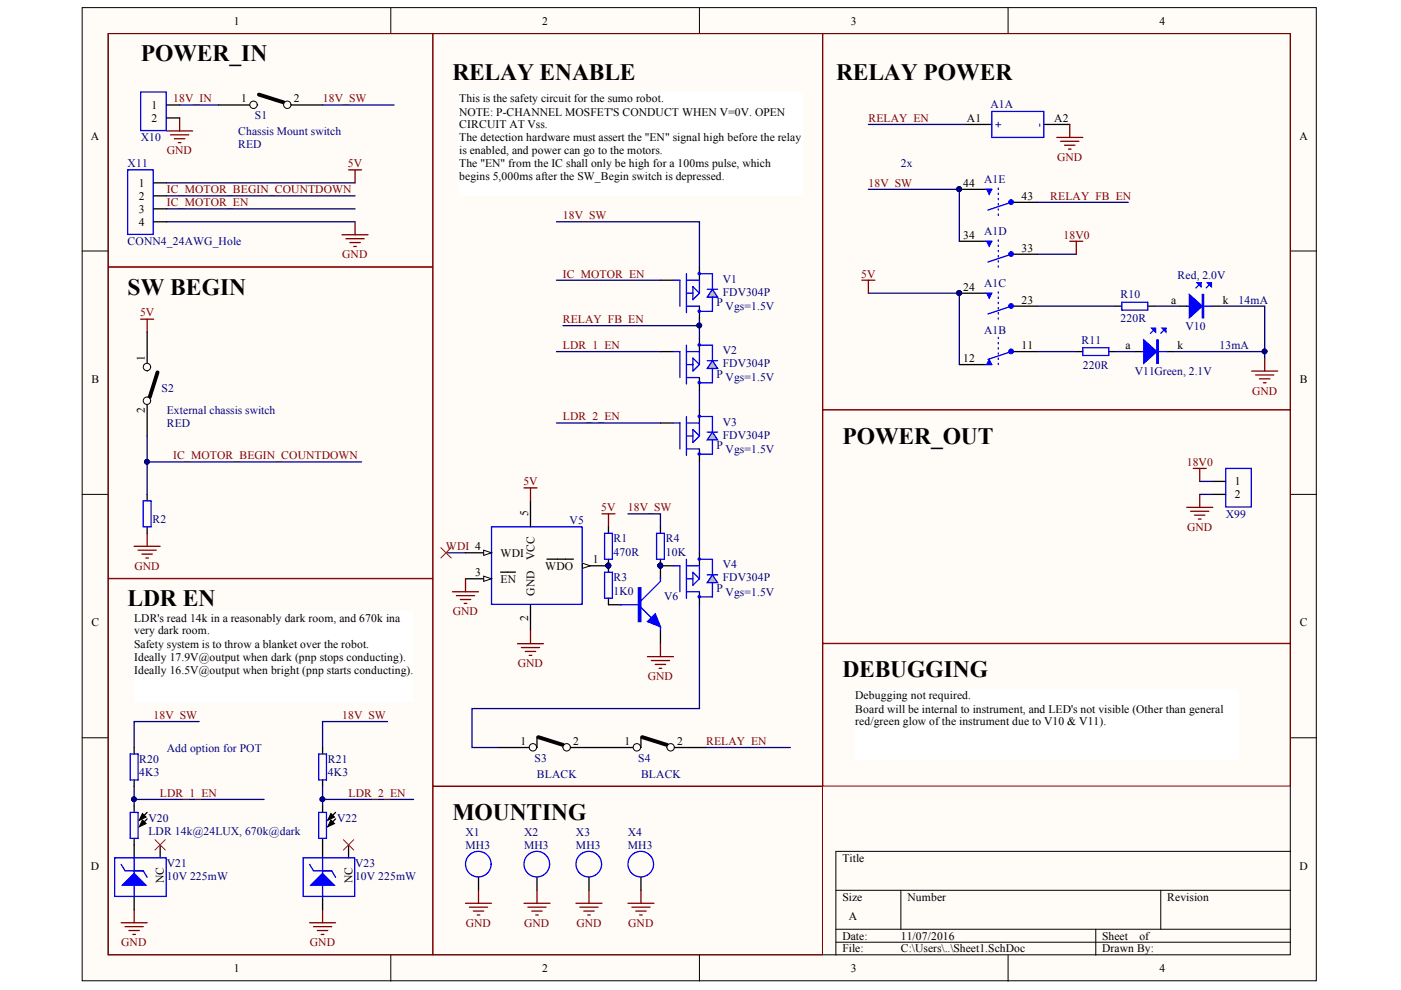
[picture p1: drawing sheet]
<svg xmlns="http://www.w3.org/2000/svg" width="297mm" height="210mm" viewBox="0 0 297 210" stroke-linecap="round" stroke-linejoin="round" font-family="sans-serif">
<defs><g id="words">
<g font-size="5">
<text x="29.9" y="12.9">POWER_IN</text>
<text x="95.9" y="17.1">RELAY ENABLE</text>
<text x="177.3" y="17.1">RELAY POWER</text>
<text x="27.1" y="62.4">SW BEGIN</text>
<text x="178.6" y="94.1">POWER_OUT</text>
<text x="27.1" y="128.5">LDR EN</text>
<text x="178.6" y="143.6">DEBUGGING</text>
<text x="95.9" y="173.9">MOUNTING</text>
</g>
<g font-size="2.5">
<text x="49.6" y="5.2">1</text>
<text x="114.9" y="5.2">2</text>
<text x="180.4" y="5.2">3</text>
<text x="245.8" y="5.2">4</text>
<text x="32.1" y="23.1">1</text>
<text x="51.2" y="21.7">1</text>
<text x="62.3" y="21.7">2</text>
<text x="97.3" y="21.7">This is the safety circuit for the sumo robot.</text>
<text x="19.3" y="29.7">A</text>
<text x="32.1" y="25.9">2</text>
<text x="97.3" y="24.5">NOTE: P-CHANNEL MOSFET'S CONDUCT WHEN V=0V. OPEN</text>
<text x="97.3" y="27.2">CIRCUIT AT Vss.</text>
<text x="97.3" y="30">The detection hardware must assert the &quot;EN&quot; signal high before the relay</text>
<text x="205" y="25.9">A1</text>
<text x="223.5" y="25.9">A2</text>
<text x="275.5" y="29.7">A</text>
<text x="97.3" y="32.7">is enabled, and power can go to the motors.</text>
<text x="97.3" y="35.5">The &quot;EN&quot; from the IC shall only be high for a 100ms pulse, which</text>
<text x="29.4" y="39.6">1</text>
<text x="97.3" y="38.2">begins 5,000ms after the SW_Begin switch is depressed.</text>
<text x="204.2" y="39.6">44</text>
<text x="29.4" y="42.3">2</text>
<text x="29.4" y="45.1">3</text>
<text x="29.4" y="47.8">4</text>
<text x="216.6" y="42.3">43</text>
<text x="204.2" y="50.6">34</text>
<text x="216.6" y="53.4">33</text>
<text x="204.2" y="61.6">24</text>
<text x="216.6" y="64.4">23</text>
<text x="248.3" y="64.4">a</text>
<text x="259.3" y="64.4">k</text>
<text x="30.7" y="76.5" transform="rotate(-90 30.7 76.5)">1</text>
<text x="204.2" y="76.7">12</text>
<text x="216.6" y="74">11</text>
<text x="238.7" y="74">a</text>
<text x="249.7" y="74">k</text>
<text x="19.4" y="81.2">B</text>
<text x="275.6" y="81.2">B</text>
<text x="30.7" y="87.6" transform="rotate(-90 30.7 87.6)">2</text>
<text x="261.8" y="102.9">1</text>
<text x="261.8" y="105.6">2</text>
<text x="112" y="109.5" transform="rotate(-90 112 109.5)">5</text>
<text x="106.1" y="118">WDI</text>
<text x="113.3" y="118.7" transform="rotate(-90 113.3 118.7)">VCC</text>
<text x="125.7" y="119.4">1</text>
<text x="100.7" y="122.2">3</text>
<text x="106.1" y="123.5">EN</text>
<text x="115.6" y="120.8">WDO</text>
<text x="28.4" y="131.8">LDR's read 14k in a reasonably dark room, and 670k ina</text>
<text x="112" y="131.6" transform="rotate(-90 112 131.6)">2</text>
<text x="113.3" y="126.3" transform="rotate(-90 113.3 126.3)">GND</text>
<text x="19.4" y="132.8">C</text>
<text x="28.4" y="134.5">very dark room.</text>
<text x="28.4" y="137.3">Safety system is to throw a blanket over the robot.</text>
<text x="275.6" y="132.8">C</text>
<text x="28.4" y="140.1">Ideally 17.9V@output when dark (pnp stops conducting).</text>
<text x="28.4" y="142.8">Ideally 16.5V@output when bright (pnp starts conducting).</text>
<text x="181.3" y="148.3">Debugging not required.</text>
<text x="181.3" y="151.1">Board will be internal to instrument, and LED's not visible (Other than general</text>
<text x="181.3" y="153.8">red/green glow ofthe instrument due to V10 &amp; V11).</text>
<text x="110.4" y="157.9">1</text>
<text x="121.5" y="157.9">2</text>
<text x="132.4" y="157.9">1</text>
<text x="143.6" y="157.9">2</text>
<text x="19.3" y="184.5">D</text>
<text x="178.6" y="182.7">Title</text>
<text x="275.5" y="184.5">D</text>
<text x="34.8" y="187.2" transform="rotate(-90 34.8 187.2)">NC</text>
<text x="74.8" y="187.2" transform="rotate(-90 74.8 187.2)">NC</text>
<text x="178.6" y="191">Size</text>
<text x="192.4" y="191">Number</text>
<text x="247.5" y="191">Revision</text>
<text x="180" y="195.1">A</text>
<text x="178.6" y="199.2">Date:</text>
<text x="178.6" y="201.9">File:</text>
<text x="191" y="199.2">11/07/2016</text>
<text x="191" y="201.9">C:\Users\..\Sheet1.SchDoc</text>
<text x="233.7" y="199.2">Sheet</text>
<text x="233.7" y="201.9">Drawn By:</text>
<text x="241.6" y="199.2">of</text>
<text x="49.6" y="206.1">1</text>
<text x="114.9" y="206.1">2</text>
<text x="180.4" y="206.1">3</text>
<text x="245.8" y="206.1">4</text>
</g>
<g font-size="2.5" fill="#800000">
<text x="36.7" y="21.7">18V_IN</text>
<text x="68.4" y="21.7">18V_SW</text>
<text x="184.1" y="25.9">RELAY_EN</text>
<text x="35.4" y="32.7">GND</text>
<text x="73.7" y="35.5">5V</text>
<text x="224.1" y="34.1">GND</text>
<text x="35.4" y="41">IC_MOTOR_BEGIN_COUNTDOWN</text>
<text x="184.1" y="39.6">18V_SW</text>
<text x="35.4" y="43.8">IC_MOTOR_EN</text>
<text x="119.3" y="46.5">18V_SW</text>
<text x="222.7" y="42.3">RELAY_FB_EN</text>
<text x="225.5" y="50.6">18V0</text>
<text x="72.6" y="54.8">GND</text>
<text x="119.3" y="58.9">IC_MOTOR_EN</text>
<text x="182.6" y="58.9">5V</text>
<text x="29.7" y="67.1">5V</text>
<text x="119.3" y="68.5">RELAY_FB_EN</text>
<text x="119.3" y="74">LDR_1_EN</text>
<text x="265.5" y="83.7">GND</text>
<text x="119.3" y="89.1">LDR_2_EN</text>
<text x="36.7" y="97.4">IC_MOTOR_BEGIN_COUNTDOWN</text>
<text x="251.6" y="98.8">18V0</text>
<text x="111" y="102.9">5V</text>
<text x="127.4" y="108.4">5V</text>
<text x="133.1" y="108.4">18V_SW</text>
<text x="251.7" y="112.5">GND</text>
<text x="94.6" y="116.7">WDI 4</text>
<text x="28.5" y="120.8">GND</text>
<text x="96" y="130.5">GND</text>
<text x="109.8" y="141.4">GND</text>
<text x="137.3" y="144.2">GND</text>
<text x="32.6" y="152.4">18V_SW</text>
<text x="72.6" y="152.4">18V_SW</text>
<text x="149.7" y="157.9">RELAY_EN</text>
<text x="33.9" y="169">LDR_1_EN</text>
<text x="73.9" y="169">LDR_2_EN</text>
<text x="98.8" y="196.5">GND</text>
<text x="111.1" y="196.5">GND</text>
<text x="122.2" y="196.5">GND</text>
<text x="133.2" y="196.5">GND</text>
<text x="25.7" y="200.6">GND</text>
<text x="65.7" y="200.6">GND</text>
</g>
<g font-size="2.5" fill="#000080">
<text x="210" y="22.8">A1A</text>
<text x="29.9" y="30">X10</text>
<text x="50.5" y="28.6">Chassis Mount switch</text>
<text x="54" y="25.3">S1</text>
<text x="27.1" y="35.5">X11</text>
<text x="50.5" y="31.3">RED</text>
<text x="191" y="35.5">2x</text>
<text x="208.6" y="38.8">A1E</text>
<text x="27.1" y="52">CONN4_24AWG_Hole</text>
<text x="208.6" y="49.8">A1D</text>
<text x="153.2" y="60">V1</text>
<text x="249.7" y="59.1">Red, 2.0V</text>
<text x="151.9" y="64.9">P</text>
<text x="153.2" y="62.7">FDV304P</text>
<text x="153.8" y="65.7">Vgs=1.5V</text>
<text x="208.6" y="60.8">A1C</text>
<text x="237.6" y="63.3">R10</text>
<text x="262.6" y="64.4">14mA</text>
<text x="208.6" y="70.7">A1B</text>
<text x="237.6" y="68.3">220R</text>
<text x="251.3" y="69.9">V10</text>
<text x="153.2" y="75.1">V2</text>
<text x="153.2" y="77.9">FDV304P</text>
<text x="229.3" y="72.9">R11</text>
<text x="258.5" y="74">13mA</text>
<text x="34.3" y="83.1">S2</text>
<text x="151.9" y="80.1">P</text>
<text x="153.8" y="80.9">Vgs=1.5V</text>
<text x="229.6" y="78.2">220R</text>
<text x="240.6" y="79.5">V11Green, 2.1V</text>
<text x="35.4" y="87.8">External chassis switch</text>
<text x="35.4" y="90.5">RED</text>
<text x="151.9" y="95.2">P</text>
<text x="153.2" y="90.2">V3</text>
<text x="153.2" y="93">FDV304P</text>
<text x="153.8" y="96">Vgs=1.5V</text>
<text x="32.3" y="110.9">R2</text>
<text x="120.8" y="111.2">V5</text>
<text x="259.9" y="109.8">X99</text>
<text x="130.1" y="115">R1</text>
<text x="130.1" y="117.8">470R</text>
<text x="141.2" y="115">R4</text>
<text x="141.2" y="117.8">10K</text>
<text x="130.1" y="123.3">R3</text>
<text x="151.9" y="125.5">P</text>
<text x="153.2" y="120.5">V4</text>
<text x="153.2" y="123.3">FDV304P</text>
<text x="130.1" y="126.1">1K0</text>
<text x="140.8" y="127.2">V6</text>
<text x="153.8" y="126.3">Vgs=1.5V</text>
<text x="29.5" y="161.8">R20</text>
<text x="35.4" y="159.4">Add option for POT</text>
<text x="69.5" y="161.8">R21</text>
<text x="113.3" y="161.6">S3</text>
<text x="135.3" y="161.6">S4</text>
<text x="29.5" y="164.6">4K3</text>
<text x="69.5" y="164.6">4K3</text>
<text x="113.8" y="164.9">BLACK</text>
<text x="135.9" y="164.9">BLACK</text>
<text x="31.5" y="174.2">V20</text>
<text x="31.5" y="176.9">LDR 14k@24LUX, 670k@dark</text>
<text x="71.5" y="174.2">V22</text>
<text x="98.7" y="177.2">X1</text>
<text x="98.7" y="180">MH3</text>
<text x="111.1" y="177.2">X2</text>
<text x="111.1" y="180">MH3</text>
<text x="122.1" y="177.2">X3</text>
<text x="122.1" y="180">MH3</text>
<text x="133.1" y="177.2">X4</text>
<text x="133.1" y="180">MH3</text>
<text x="35.4" y="183.9">V21</text>
<text x="75.3" y="183.9">V23</text>
<text x="35.4" y="186.6">10V 225mW</text>
<text x="75.3" y="186.6">10V 225mW</text>
</g>
<g font-size="2.5" fill="#0000bf">
<text x="212.5" y="27.2" transform="rotate(-90 212.5 27.2)">+</text>
<text x="221.1" y="27" transform="rotate(-90 221.1 27)">-</text>
</g>
</g></defs>
<g fill="#fffcf8" stroke="#000" stroke-width=".21">
<path d="M17.4 1.6h261.7v206.3h-261.7z"/>
<path d="M22.9 7.1h250.7v195.3h-250.7z"/>
</g>
<g fill="none" stroke="#000" stroke-width=".21">
<path d="M82.9 1.6v5.5M148.3 1.6v5.5M213.7 1.6v5.5M17.4 53.2h5.5M273.7 53.2h5.5M17.4 104.8h5.5M273.7 104.8h5.5M17.4 156.4h5.5M273.7 156.4h5.5M177.2 188.8h96.5M177.2 197h96.5M177.2 199.8h96.5"/>
<path d="M191 188.8v8.2M232.3 197v5.5M246.1 188.8v8.2M273.7 180.5h-96.5v22M82.9 202.5v5.5M148.3 202.5v5.5M213.7 202.5v5.5"/>
</g>
<path d="M29.8 67.7h2.8M31.2 67.7v2.7M28.4 115.8h5.6M29.3 116.7h3.8M30.1 117.5h2.2M30.9 118.3h.6M31.2 113.1v2.7" fill="none" stroke="#800000" stroke-width=".28"/>
<path d="M140 59.4h2.8M148.3 56.7v2.7M148.3 64.9v2.8M31.2 104.8v1.4M31.2 111.7v1.4" fill="none" stroke="#000" stroke-width=".28"/>
<path d="M142.8 59.4h1.4v5.5M145.5 59.4h2.8v2.8M145.5 58v8.3M145.5 64.9h2.8M145.5 62.2h1.4M146.9 60.8l1.4 1.4-1.4 1.3zM149.9 61.3h2.3M30.4 106.2h1.6v5.5h-1.6z" fill="none" stroke="#00f" stroke-width=".28"/>
<path d="M31.2 97.9h45.5" fill="none" stroke="#000080" stroke-width=".28"/>
<circle cx="31.2" cy="97.9" r=".51" fill="#000080" stroke="#000080" stroke-width=".21"/>
<path d="M151 61.3l1.2 1.7h-2.3z" fill="#c0c0c0"/>
<g fill="none" stroke="#00f" stroke-width=".28">
<path d="M148.3 58h2.7v3.3M142.8 74.5h1.4v5.6M145.5 74.5h2.8v2.8M145.5 73.2v8.2M145.5 77.3h1.4M146.9 75.9l1.4 1.4-1.4 1.4zM149.9 76.5h2.3M151 61.3l1.2 1.7h-2.3zM151 63v3h-2.7M145.5 80.1h2.8"/>
<circle cx="148.3" cy="58" r=".23"/>
<circle cx="148.3" cy="66" r=".23"/>
</g>
<path d="M140 74.5h2.8M148.3 71.8v2.7M148.3 80.1v2.7" fill="none" stroke="#000" stroke-width=".28"/>
<path d="M151 76.5l1.2 1.6h-2.3z" fill="#c0c0c0"/>
<g fill="none" stroke="#00f" stroke-width=".28">
<path d="M148.3 73.2h2.7v3.3M151 76.5l1.2 1.6h-2.3zM151 78.1v3.1h-2.7M142.8 89.7h1.4v5.5M145.5 89.7h2.8v2.7M145.5 95.2h2.8M145.5 88.3v8.3M145.5 92.4h1.4M146.9 91.1l1.4 1.3-1.4 1.4zM149.9 91.6h2.3"/>
<circle cx="148.3" cy="73.1" r=".23"/>
<circle cx="148.3" cy="81.1" r=".23"/>
</g>
<path d="M140 89.7h2.8M148.3 86.9v2.8M148.3 95.2v2.7" fill="none" stroke="#000" stroke-width=".28"/>
<path d="M151 91.6l1.2 1.7h-2.3z" fill="#c0c0c0"/>
<g fill="none" stroke="#00f" stroke-width=".28">
<path d="M148.3 88.3h2.7v3.3M151 91.6l1.2 1.7h-2.3zM151 93.3v3h-2.7M142.8 120h1.4v5.5M145.5 120h2.8v2.7M145.5 118.6v8.2M145.5 125.5h2.8M145.5 122.7h1.4M146.9 121.3l1.4 1.4-1.4 1.4zM149.9 121.9h2.3"/>
<circle cx="148.3" cy="96.2" r=".23"/>
<circle cx="148.3" cy="88.3" r=".23"/>
</g>
<path d="M140 120h2.8M148.3 117.2v2.8M148.3 125.5v2.7" fill="none" stroke="#000" stroke-width=".28"/>
<circle cx="140" cy="119.9" r=".51" fill="#000080" stroke="#000080" stroke-width=".21"/>
<path d="M151 121.9l1.2 1.6h-2.3z" fill="#c0c0c0"/>
<g fill="none" stroke="#00f" stroke-width=".28">
<path d="M210.3 23.6h11v5.5h-11zM208.9 77.3h1.4M211.7 71.5v.3M211.7 72.6v.3M211.7 73.7v.3M211.7 74.8v.3M211.7 75.9v.3M211.7 77v.3M214.4 74.5l-4.9 1.7M148.3 118.6h2.7v3.3M151 121.9l1.2 1.6h-2.3zM151 123.5v3.1h-2.7"/>
<circle cx="148.3" cy="118.5" r=".23"/>
<circle cx="148.3" cy="126.5" r=".23"/>
</g>
<circle cx="140" cy="119.9" r=".51" fill="#000080" stroke="#000080" stroke-width=".21"/>
<path d="M118 59.4h22M148.3 82.8v4.1M148.3 97.9v19.3" fill="none" stroke="#000080" stroke-width=".28"/>
<path d="M204.8 26.4h5.5M221.3 26.4h5.5M203.4 77.3h5.5M214.4 74.5h5.5" fill="none" stroke="#000" stroke-width=".28"/>
<path d="M209.7 76.2l.6 1.1h-1.1z" fill="#00f"/>
<path d="M209.7 76.2l.6 1.1h-1.1z" fill="none" stroke="#00f" stroke-width=".21"/>
<circle cx="214.4" cy="74.5" r=".51" fill="#00f" stroke="#00f" stroke-width=".21"/>
<path d="M203.4 62.2h5.5M214.4 64.9h5.5" fill="none" stroke="#000" stroke-width=".28"/>
<circle cx="203.4" cy="62.1" r=".51" fill="#000080" stroke="#000080" stroke-width=".21"/>
<path d="M208.9 62.2h1.4M211.7 61.9v.3M211.7 63v.3M211.7 64.1v.3M211.7 65.2v.3M211.7 66.3v.3M211.7 67.4v.3M214.4 64.9l-4.9 1.7" fill="none" stroke="#00f" stroke-width=".28"/>
<path d="M209.2 62.2h1.1l-.6 1.1z" fill="#00f"/>
<path d="M209.2 62.2h1.1l-.6 1.1z" fill="none" stroke="#00f" stroke-width=".21"/>
<circle cx="214.4" cy="64.9" r=".51" fill="#00f" stroke="#00f" stroke-width=".21"/>
<circle cx="203.4" cy="62.1" r=".51" fill="#000080" stroke="#000080" stroke-width=".21"/>
<path d="M203.4 51.2h5.5M214.4 53.9h5.5" fill="none" stroke="#000" stroke-width=".28"/>
<path d="M208.9 51.2h1.4M211.7 50.9v.3M211.7 52v.3M211.7 53.1v.3M211.7 54.2v.3M211.7 55.3v.3M211.7 56.4v.3M214.4 53.9l-4.9 1.7" fill="none" stroke="#00f" stroke-width=".28"/>
<path d="M209.2 51.2h1.1l-.6 1.1z" fill="#00f"/>
<path d="M209.2 51.2h1.1l-.6 1.1z" fill="none" stroke="#00f" stroke-width=".21"/>
<circle cx="214.4" cy="53.9" r=".51" fill="#00f" stroke="#00f" stroke-width=".21"/>
<path d="M203.4 40.1h5.5M214.4 42.9h5.5" fill="none" stroke="#000" stroke-width=".28"/>
<circle cx="203.4" cy="40.1" r=".51" fill="#000080" stroke="#000080" stroke-width=".21"/>
<path d="M211.7 39.9v.2M208.9 40.1h1.4M211.7 41v.2M211.7 42.1v.2M211.7 43.2v.2M211.7 44.3v.3M211.7 45.4v.3M214.4 42.9l-4.9 1.7" fill="none" stroke="#00f" stroke-width=".28"/>
<path d="M209.2 40.1h1.1l-.6 1.1z" fill="#00f"/>
<path d="M209.2 40.1h1.1l-.6 1.1z" fill="none" stroke="#00f" stroke-width=".21"/>
<circle cx="214.4" cy="42.9" r=".51" fill="#00f" stroke="#00f" stroke-width=".21"/>
<g fill="#000080" stroke="#000080" stroke-width=".21">
<circle cx="203.4" cy="40.1" r=".51"/>
<circle cx="203.4" cy="62.1" r=".51"/>
</g>
<path d="M184.1 40.1h19.3v11.1M184.1 62.2h19.3v15.1" fill="none" stroke="#000080" stroke-width=".28"/>
<path d="M250.2 64.9h1.4M257.1 64.9h1.4" fill="none" stroke="#000" stroke-width=".28"/>
<path d="M254.6 60l-1.1 1.1M256.8 59.9l-1.1 1.1M251.6 64.9h5.5" fill="none" stroke="#00f" stroke-width=".28"/>
<path d="M252.2 62.4l2.7 2.5-2.7 2.5z" fill="#00f"/>
<path d="M252.2 62.4l2.7 2.5-2.7 2.5zM254.9 62.4h.3v5h-.3zM255.1 62.4v5" fill="none" stroke="#00f" stroke-width=".28"/>
<path d="M256 60h.8v.8z" fill="#00f"/>
<path d="M256 60h.8v.8z" fill="none" stroke="#00f" stroke-width=".28"/>
<path d="M253.8 60h.8v.8z" fill="#00f"/>
<path d="M253.8 60h.8v.8zM242 74.5h5.5M245 69.6l-1.1 1.1M247.2 69.6l-1.1 1.1" fill="none" stroke="#00f" stroke-width=".28"/>
<path d="M240.6 74.5h1.4M247.5 74.5h1.4" fill="none" stroke="#000" stroke-width=".28"/>
<path d="M242.5 72.1l2.8 2.4-2.8 2.5z" fill="#00f"/>
<path d="M242.5 72.1l2.8 2.4-2.8 2.5zM245.3 72.1h.3v4.9h-.3zM245.4 72.1v4.9" fill="none" stroke="#00f" stroke-width=".28"/>
<path d="M246.4 69.6h.8v.8z" fill="#00f"/>
<path d="M246.4 69.6h.8v.8z" fill="none" stroke="#00f" stroke-width=".28"/>
<path d="M244.2 69.6h.8v.8z" fill="#00f"/>
<path d="M229.6 73.7h5.5v1.7h-5.5zM237.8 64.1h5.5v1.6h-5.5zM244.2 69.6h.8v.8zM104.2 111.7h19.2v16.4h-19.2zM67.6 172.3h1.6v5.5h-1.6z" fill="none" stroke="#00f" stroke-width=".28"/>
<g fill="none" stroke="#800000" stroke-width=".28">
<path d="M35.3 27.8h5.5M36.2 28.6h3.8M37 29.4h2.2M37.8 30.2h.6M38.1 25v2.8M224.1 29.1h5.5M224.9 30h3.8M225.7 30.8h2.2M226.5 31.6h.6M226.8 26.4v2.7M182.7 59.4h2.8M184.1 59.4v2.8"/>
<path d="M226.8 51.2h2.8M228.2 51.2v2.7M265.4 78.7h5.5M266.2 79.5h3.9M268.1 75.9v2.8M267 80.3h2.2M267.9 81.2h.5M25.7 195.6h5.5M26.5 196.5h3.9M27.3 197.3h2.2M28.2 198.1h.5M28.4 192.9v2.7"/>
<path d="M65.6 195.6h5.5M66.5 196.5h3.8M67.3 197.3h2.2M68.1 198.1h.6M68.4 192.9v2.7"/>
</g>
<path d="M228.2 74.5h1.4M235.1 74.5h1.4M236.5 64.9h1.3M243.3 64.9h1.4M112.5 106.2v5.5M123.5 120h5.5M68.4 170.9v1.4M68.4 177.8v1.3M71.1 172.3l-1.3 1.3M71.1 173.6l-1.3 1.4" fill="none" stroke="#000" stroke-width=".28"/>
<g fill="none" stroke="#000080" stroke-width=".28">
<path d="M38.1 22.3h8.3M68.4 22.3h15.1M184.1 26.4h20.7M118 47h30.3v9.7M219.9 53.9h8.3M219.9 42.9h19.3M118 74.5h22M119.4 69h28.9M148.3 67.7v4.1M219.9 64.9h16.6M219.9 74.5h8.3M236.5 74.5h4.1"/>
<path d="M244.7 64.9h5.5M248.9 74.5h19.2M258.5 64.9h9.6v11M118 89.7h22M42.2 153h-13.8v5.5M82.2 153h-13.8v5.5M28.4 169.5h27.6M68.4 169.5h19.3"/>
</g>
<g fill="#000080" stroke="#000080" stroke-width=".21">
<circle cx="268.1" cy="74.5" r=".51"/>
<circle cx="148.3" cy="69" r=".51"/>
<circle cx="28.4" cy="169.5" r=".51"/>
<circle cx="68.4" cy="169.5" r=".51"/>
</g>
<path d="M22.9 7.1h68.8v49.5h-68.8zM91.8 7.1h82.6v159.6h-82.6zM174.5 7.1h99.1v79.8h-99.1zM22.9 56.7h68.8v65.9h-68.8z" fill="none" stroke="#800000" stroke-width=".21"/>
<g fill="#fff" stroke="#fff" stroke-width=".21">
<path d="M97.3 19.5h73v21.9h-73z"/>
<path d="M28.4 129.6h59.2v19.2h-59.2z"/>
</g>
<path d="M70.2 172.5l.7 .7-1.4 .7zM70.2 173.8l.7 .8-1.4 .7z" fill="#000"/>
<path d="M70.2 172.5l.7 .7-1.4 .7zM70.2 173.8l.7 .8-1.4 .7z" fill="none" stroke="#000" stroke-width=".21"/>
<path d="M123.5 119.4l1.6 .6-1.6 .5z" fill="#fffcf8"/>
<path d="M123.5 119.4l1.6 .6-1.6 .5z" fill="none" stroke="#000" stroke-width=".21"/>
<path d="M98.7 117.2h5.5M116 118.6h5.6M112.5 128.2v5.5" fill="none" stroke="#000" stroke-width=".28"/>
<circle cx="129" cy="119.9" r=".51" fill="#000080" stroke="#000080" stroke-width=".21"/>
<path d="M102.6 116.7l1.6 .5-1.6 .6z" fill="#fffcf8"/>
<path d="M102.6 116.7l1.6 .5-1.6 .6z" fill="none" stroke="#000" stroke-width=".21"/>
<path d="M98.7 122.7h5.5" fill="none" stroke="#000" stroke-width=".28"/>
<path d="M102.6 122.2l1.6 .5-1.6 .6z" fill="#fffcf8"/>
<path d="M102.6 122.2l1.6 .5-1.6 .6z" fill="none" stroke="#000" stroke-width=".21"/>
<path d="M140 120v2.7M106.1 121.3h3.2M129 128.2h2.8M140 133.7v2.8" fill="none" stroke="#000" stroke-width=".28"/>
<g fill="#000080" stroke="#000080" stroke-width=".21">
<circle cx="129" cy="119.9" r=".51"/>
<circle cx="140" cy="119.9" r=".51"/>
</g>
<path d="M111.1 103.4h2.8M112.5 103.4v2.8M95.9 125.5h5.6M96.8 126.3h3.8M97.6 127.1h2.2M98.4 127.9h.6M98.7 122.7v2.8M109.7 136.5h5.5M110.5 137.3h3.9M111.4 138.1h2.2M112.2 138.9h.6M112.5 133.7v2.8" fill="none" stroke="#800000" stroke-width=".28"/>
<path d="M94.6 117.2h4.1" fill="none" stroke="#000080" stroke-width=".28"/>
<path d="M135.3 124.6h.6v7.2h-.6z" fill-rule="evenodd" fill="#00f"/>
<path d="M135.3 124.6h.6v7.2h-.6z" fill="none" stroke="#00f" stroke-width=".28"/>
<path d="M137.3 131.8l1.6-1.7 1.1 2.8z" fill="#00f"/>
<path d="M128.2 113.1h1.6v5.5h-1.6zM139.2 113.1h1.7v5.5h-1.7zM128.2 121.3h1.6v5.5h-1.6zM131.5 128.2h3.8M135.9 128.8l4.1 4.1v.8M137.3 131.8l1.6-1.7 1.1 2.8zM140 122.4v.9l-4.1 4.1M27.6 172.3h1.7v5.5h-1.7zM28.4 181.9v8.2" fill="none" stroke="#00f" stroke-width=".28"/>
<g fill="#000080" stroke="#000080" stroke-width=".21">
<circle cx="140" cy="119.9" r=".51"/>
<circle cx="129" cy="119.9" r=".51"/>
</g>
<path d="M129 111.7v1.4M129 118.6v2.7M140 111.7v1.4M140 118.6v1.4M129 126.8v1.4M28.4 170.9v1.4M28.4 177.8v4.1M31.2 172.3l-1.4 1.3M31.2 173.6l-1.4 1.4M28.4 190.1v2.8" fill="none" stroke="#000" stroke-width=".28"/>
<path d="M30.2 172.5l.8 .7-1.5 .7zM30.2 173.8l.8 .8-1.5 .7z" fill="#000"/>
<path d="M30.2 172.5l.8 .7-1.5 .7zM30.2 173.8l.8 .8-1.5 .7z" fill="none" stroke="#000" stroke-width=".21"/>
<path d="M127.6 109h2.8M129 109v2.7M137.3 139.2h5.5M140 136.5v2.7M138.1 140.1h3.9M138.9 140.9h2.2M139.8 141.7h.5" fill="none" stroke="#800000" stroke-width=".28"/>
<path d="M133.1 109h6.9v2.7" fill="none" stroke="#000080" stroke-width=".28"/>
<path d="M26 187.7l2.4-2.5 2.5 2.5z" fill="#00f"/>
<path d="M24.3 181.9h10.9v8.2h-10.9zM25.7 183.3l.8 1.3h3.9l.8 1.4M26 187.7l2.4-2.5 2.5 2.5zM68.4 181.9v8.2" fill="none" stroke="#00f" stroke-width=".28"/>
<path d="M34 179.1v2.8M68.4 179.1v2.8M68.4 190.1v2.8" fill="none" stroke="#000" stroke-width=".28"/>
<path d="M65.9 187.7l2.5-2.5 2.5 2.5z" fill="#00f"/>
<g fill="none" stroke="#00f" stroke-width=".28">
<path d="M27.6 159.9h1.7v5.5h-1.7zM67.6 159.9h1.6v5.5h-1.6zM64.3 181.9h10.9v8.2h-10.9zM65.6 183.3l.9 1.3h3.8l.8 1.4M65.9 187.7l2.5-2.5 2.5 2.5z"/>
<circle cx="101.4" cy="183.2" r="2.71"/>
<circle cx="113.8" cy="183.2" r="2.71"/>
<circle cx="124.8" cy="183.2" r="2.71"/>
<circle cx="135.9" cy="183.2" r="2.71"/>
</g>
<path d="M28.4 158.5v1.4M68.4 158.5v1.4M105.6 158.5h8.3M28.4 165.4v1.3M68.4 165.4v1.3M73.9 179.1v2.8M101.5 186v2.8M113.9 186v2.8M124.9 186v2.8M135.9 186v2.8" fill="none" stroke="#000" stroke-width=".28"/>
<path d="M93.5 116.1l2.2 2.2M95.7 116.1l-2.2 2.2M32.9 178l2.2 2.2M35.1 178l-2.2 2.2M72.8 178l2.2 2.2M75 178l-2.2 2.2" fill="none" stroke="#f00" stroke-width=".21"/>
<path d="M28.4 166.7v4.2M68.4 166.7v4.2" fill="none" stroke="#000080" stroke-width=".28"/>
<g fill="#000080" stroke="#000080" stroke-width=".21">
<circle cx="28.4" cy="169.5" r=".51"/>
<circle cx="68.4" cy="169.5" r=".51"/>
</g>
<path d="M22.9 122.7h68.8v79.7h-68.8zM174.5 136.5h99.1v30.2h-99.1zM91.8 166.7h82.6v35.7h-82.6z" fill="none" stroke="#800000" stroke-width=".21"/>
<path d="M181.4 146.1h81.1v15.1h-81.1z" fill="#fff" stroke="#fff" stroke-width=".21"/>
<g fill="none" stroke="#800000" stroke-width=".28">
<path d="M98.7 191.5h5.5M99.5 192.3h3.9M100.4 193.2h2.2M101.2 194h.5M101.5 188.8v2.7M111.1 191.5h5.5M111.9 192.3h3.9M112.8 193.2h2.2M113.6 194h.5M113.9 188.8v2.7M122.1 191.5h5.5M122.9 192.3h3.9"/>
<path d="M123.8 193.2h2.2M124.6 194h.5M124.9 188.8v2.7M133.1 191.5h5.5M134 192.3h3.8M134.8 193.2h2.2M135.6 194h.6M135.9 188.8v2.7"/>
</g>
<path d="M114.1 156.3l5.3 1.6" fill="none" stroke="#000" stroke-width=".83"/>
<circle cx="113" cy="158.4" r=".78" fill="#fffcf8" stroke="#000" stroke-width=".21"/>
<path d="M119.4 158.5h8.2" fill="none" stroke="#000" stroke-width=".28"/>
<circle cx="120.1" cy="158.4" r=".78" fill="#fffcf8" stroke="#000" stroke-width=".21"/>
<path d="M113.9 156.3v2.2M127.6 158.5h8.3" fill="none" stroke="#000" stroke-width=".28"/>
<path d="M148.3 128.2v22h-48.2v8.3h5.5M149.7 158.5h17.9" fill="none" stroke="#000080" stroke-width=".28"/>
<path d="M136.2 156.3l5.2 1.6" fill="none" stroke="#000" stroke-width=".83"/>
<circle cx="135" cy="158.4" r=".78" fill="#fffcf8" stroke="#000" stroke-width=".21"/>
<path d="M141.4 158.5h8.3" fill="none" stroke="#000" stroke-width=".28"/>
<circle cx="142.2" cy="158.4" r=".78" fill="#fffcf8" stroke="#000" stroke-width=".21"/>
<path d="M31.2 70.4v8.3M135.9 156.3v2.2" fill="none" stroke="#000" stroke-width=".28"/>
<path d="M33.4 79l-1.7 5.2" fill="none" stroke="#000" stroke-width=".83"/>
<circle cx="31.2" cy="77.8" r=".78" fill="#fffcf8" stroke="#000" stroke-width=".21"/>
<path d="M31.2 84.2v8.2" fill="none" stroke="#000" stroke-width=".28"/>
<circle cx="31.2" cy="85" r=".78" fill="#fffcf8" stroke="#000" stroke-width=".21"/>
<path d="M54.9 20.1l5.2 1.6" fill="none" stroke="#000" stroke-width=".83"/>
<path d="M46.4 22.3h8.2" fill="none" stroke="#000" stroke-width=".28"/>
<circle cx="53.7" cy="22.2" r=".78" fill="#fffcf8" stroke="#000" stroke-width=".21"/>
<path d="M60.1 22.3h8.3" fill="none" stroke="#000" stroke-width=".28"/>
<circle cx="60.9" cy="22.2" r=".78" fill="#fffcf8" stroke="#000" stroke-width=".21"/>
<path d="M35.3 38.8h40M35.3 41.5h40M35.3 44.3h40M35.3 47h40M31.2 92.4v12.4M254.4 102.1h2.7M254.4 104.8h2.7" fill="none" stroke="#000080" stroke-width=".28"/>
<g fill="none" stroke="#800000" stroke-width=".28">
<path d="M73.9 36h2.8M75.3 36v2.8M72.5 49.8h5.5M73.4 50.6h3.8M74.2 51.4h2.2M75 52.3h.6M75.3 47v2.8M253 99.3h2.7M254.4 99.3v2.8M251.6 107.6h5.5M252.4 108.4h3.9M253.3 109.2h2.2"/>
<path d="M254.1 110.1h.5M254.4 104.8v2.8"/>
</g>
<path d="M29.8 19.5h5.4v8.2h-5.4zM27.1 36h5.4v13.7h-5.4zM259.9 99.3h5.4v8.2h-5.4z" fill="none" stroke="#00f" stroke-width=".28"/>
<path d="M32.6 38.8h2.7M35.3 22.3h2.8M35.3 25h2.8M32.6 41.5h2.7M32.6 44.3h2.7M32.6 47h2.7M257.1 102.1h2.8M257.1 104.8h2.8" fill="none" stroke="#000" stroke-width=".28"/>
<path d="M174.5 86.9h99.1v49.5h-99.1z" fill="none" stroke="#800000" stroke-width=".21"/>
<circle cx="31.2" cy="97.9" r=".51" fill="#000080" stroke="#000080" stroke-width=".21"/>
<use href="#words"/>
</svg>
